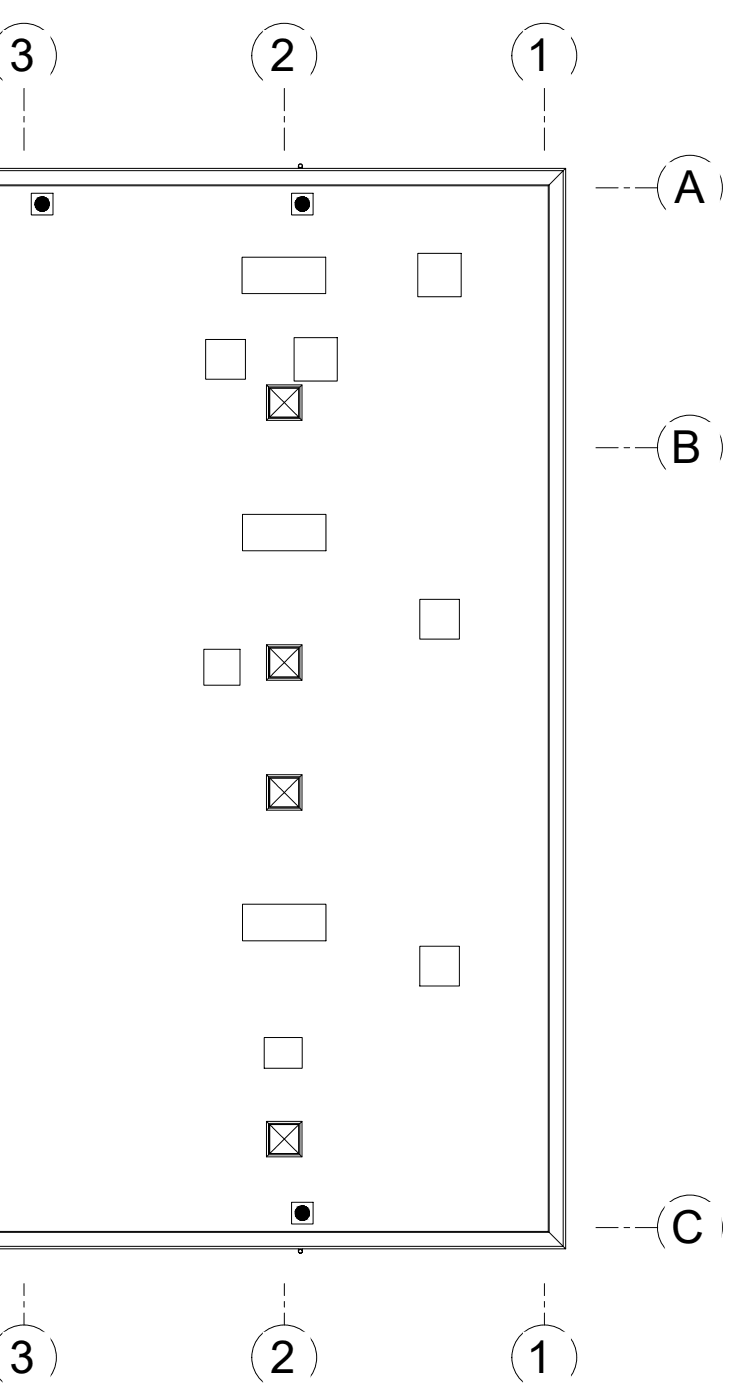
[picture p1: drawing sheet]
<svg xmlns="http://www.w3.org/2000/svg" width="137mm" height="262mm" viewBox="0 0 137 262" stroke-linecap="round" stroke-linejoin="round" font-family="sans-serif">
<defs><g id="words">
<g font-size="8.5">
<text x="1.7" y="13.3">3</text>
<text x="50.6" y="13.3">2</text>
<text x="98.6" y="13.3">1</text>
<text x="126.3" y="38.1">A</text>
<text x="125.6" y="86.8">B</text>
<text x="125.6" y="232.8">C</text>
<text x="1.7" y="257.2">3</text>
<text x="50.6" y="257.2">2</text>
<text x="98.6" y="257.2">1</text>
</g>
</g></defs>
<!-- layer: A-WALL -->
<path d="M0 32h105.4l.5-.5v202.4M0 34.6h102.8l-.2 .2M0 34.8h102.6M0 31.5h105.9M102.6 34.8v195.9h-102.6M0 230.9h102.8M102.6 230.7l.2 .2M102.8 230.9l2.6 2.6h-105.4M102.8 230.9v-196.3l2.6-2.6v201.5l.5 .4h-105.9" fill="none" stroke="#000" stroke-width=".19"/>
<!-- layer: A-GLAZ -->
<g fill="none" stroke="#000" stroke-width=".19">
<path d="M45.3 48.2h15.7v6.8h-15.7zM78.2 47.5h8.1v8.1h-8.1zM38.5 63.6h7.4v7.4h-7.4zM49.9 72.1v6.6l.4-.3M50.3 72.5h5.8v5.9h-5.8zM50.5 72.7v5.5l2.7-2.8M50.5 72.7v5.5h5.4v-5.5M50.5 72.7h5.4M53.2 75.4l2.7 2.8h-5.4M53.2 75.4l2.7-2.7v5.5M55 63.3h8.1v8.1h-8.1zM55.9 72.7h-5.4l2.7 2.7"/>
<path d="M56.1 78.4l.4 .3h-6.6M56.1 72.5l.4-.4v6.6M56.5 72.1h-6.6l.4 .4M45.4 96.4h15.6v6.8h-15.6zM78.6 112.3h7.4v7.4h-7.4zM38.2 121.6h6.7v6.8h-6.7zM49.9 120.8v6.6l.4-.4M50.3 121.2h5.8v5.8h-5.8zM50.5 121.4v5.4l2.7-2.7M50.5 121.4v5.4h5.4v-5.4M50.5 121.4h5.4M53.2 124.1l2.7 2.7h-5.4"/>
<path d="M53.2 124.1l2.7-2.7v5.4M55.9 121.4h-5.4l2.7 2.7M56.1 127l.4 .4h-6.6M56.1 121.2l.4-.4v6.6M56.5 120.8h-6.6l.4 .4M49.9 145.1v6.7l.4-.4M50.3 145.5h5.8v5.9h-5.8zM50.5 145.8v5.4l2.7-2.7M50.5 145.7h5.4v5.5h-5.4zM53.2 148.5l2.7 2.7h-5.4M53.2 148.5l2.7-2.7v5.4M55.9 145.8h-5.4l2.7 2.7"/>
<path d="M56.1 151.4l.4 .4h-6.6M56.1 145.5l.4-.4v6.7M56.5 145.1h-6.6l.4 .4M45.4 169.4h15.6v6.8h-15.6zM78.6 177.3h7.4v7.4h-7.4zM49.5 194.4h7.1v5.7h-7.1zM49.9 210.1v6.6l.4-.4M50.3 210.4h5.8v5.9h-5.8zM50.5 210.7v5.4l2.7-2.7M50.5 210.7v5.4h5.4v-5.4M50.5 210.7h5.4M53.2 213.4l2.7 2.7h-5.4"/>
<path d="M53.2 213.4l2.7-2.7v5.4M55.9 210.7h-5.4l2.7 2.7M56.1 216.3l.4 .4h-6.6M56.1 210.4l.4-.3v6.6M56.5 210.1h-6.6l.4 .3"/>
</g>
<!-- layer: P-SANR-FIXT -->
<g fill="none" stroke="#000" stroke-width=".19">
<path d="M5.9 36.2h4v4.1h-4zM54.6 36.2h4v4.1h-4zM55.9 31.1a.39 .39 0 0 1 .5-.4 .39 .39 0 0 1 .1 .6 .39 .39 0 0 1-.6-.1v-.1v.4M56.6 31.1v.4M54.6 225.2h4v4.1h-4zM55.9 233.9v.5M56.6 233.9v.5a.37 .37 0 0 0-.6-.3 .37 .37 0 0 0 0 .7 .37 .37 0 0 0 .6-.3v-.1a.36 .36 0 0 1-.5 .3 .36 .36 0 0 1-.1-.5 .36 .36 0 0 1 .6 0v.2"/>
<circle cx="56.2" cy="31.1" r=".36"/>
</g>
<!-- layer: A-DETL-GENF -->
<g fill="#000" stroke="#000" stroke-width=".19">
<path d="M7.7 36.9l.7 .1zM7.4 37h1z"/>
<path d="M7.4 37l1.2 .1-.2-.1zM7.1 37.1l.3-.1 1.2 .1z"/>
<path d="M7.4 39.5h1zM7.4 39.5h.7z"/>
<path d="M7.2 39.4l1.2 .1 .2-.1zM7.2 39.4l1.2 .1h-1z"/>
<path d="M7.1 37.1l1.8 .2-.3-.2zM7.1 37.1l1.8 .2h-2z"/>
<path d="M7.1 39.3h1.5zM7.1 39.3l1.5 .1z"/>
<path d="M6.9 39.1l1.7 .2 .3-.2zM6.9 39.1l1.7 .2h-1.5z"/>
<path d="M6.9 37.3l2 .1zM6.9 37.4h2z"/>
<path d="M6.9 39.1h2zM6.9 39.1h2z"/>
<path d="M6.9 37.4l2.2 .2-.2-.2zM6.9 37.4l2.2 .2h-2.4z"/>
<path d="M6.7 37.6l2.5 .3-.1-.3zM6.7 37.6l2.5 .3h-2.6z"/>
<path d="M6.7 38.9h2.4zM6.7 38.9h2.4z"/>
<path d="M6.7 38.9l2.2 .2 .2-.2zM6.7 38.9l2.2 .2h-2z"/>
<path d="M6.6 37.9l2.6 .3v-.3zM6.6 37.9l2.6 .3h-2.7z"/>
<path d="M6.6 38.5l2.5 .4 .1-.4zM6.6 38.5l2.5 .4h-2.4z"/>
<path d="M6.5 38.2l2.7 .1zM6.5 38.2l2.7 .1z"/>
<path d="M6.5 38.3l2.7 .2v-.2zM6.5 38.3l2.7 .2h-2.6z"/>
<path d="M56.4 36.9l.7 .1zM56.1 37h1z"/>
<path d="M56.1 37l1.3 .1-.3-.1zM55.8 37.1l.3-.1 1.3 .1z"/>
<path d="M56.1 39.5h1zM56.1 39.5h.6z"/>
<path d="M55.9 39.3h1.4zM55.9 39.3h1.5z"/>
<path d="M55.9 39.3l1.2 .2 .2-.2zM55.9 39.3l1.2 .2h-1z"/>
<path d="M55.8 37.1l1.8 .2-.2-.2zM55.8 37.1l1.8 .2h-2z"/>
<path d="M55.6 37.3l2 .1zM55.6 37.3l2 .1h-2z"/>
<path d="M55.6 39.1l1.8 .2 .2-.2zM55.6 39.1l1.8 .2h-1.5z"/>
<path d="M55.6 37.4l2.2 .2-.2-.2zM55.6 37.4l2.2 .2h-2.4z"/>
<path d="M55.4 38.9l2.2 .2 .2-.2zM55.4 38.9l2.2 .2h-2zM55.6 39.1h2zM55.6 39.1h2z"/>
<path d="M55.4 37.6h2.4zM55.4 37.6h2.4z"/>
<path d="M55.4 37.6l2.5 .3-.1-.3zM55.4 37.6l2.5 .3h-2.6z"/>
<path d="M55.4 38.8l2.4 .1v-.1zM55.4 38.8l2.4 .1h-2.4z"/>
<path d="M55.3 37.9l2.6 .3v-.3zM55.3 37.9l2.6 .3h-2.6z"/>
<path d="M55.3 38.5l2.6 .1zM55.3 38.5l2.6 .1z"/>
<path d="M55.3 38.6l2.5 .2 .1-.2zM55.3 38.6l2.5 .2h-2.4z"/>
<path d="M55.3 38.2l2.6 .3v-.3zM55.3 38.2l2.6 .3h-2.6z"/>
<path d="M56.4 225.9l.7 .1zM56.1 226h1z"/>
<path d="M56.1 226l1.2 .1-.2-.1zM55.9 226.1l.2-.1 1.2 .1z"/>
<path d="M56.1 228.5h1zM56.1 228.5l.6 .1z"/>
<path d="M55.9 226.1l1.4 .1zM55.8 226.2h1.5z"/>
<path d="M55.8 226.2l1.8 .1-.3-.1zM55.6 226.3l.2-.1 1.8 .1z"/>
<path d="M55.8 228.4l1.3 .1 .3-.1zM55.8 228.4l1.3 .1h-1z"/>
<path d="M55.6 226.3l2 .1zM55.6 226.3l2 .1z"/>
<path d="M55.6 226.4l2.2 .2-.2-.2zM55.6 226.4l2.2 .2h-2.4z"/>
<path d="M55.6 228.1l1.8 .3 .2-.3zM55.6 228.1l1.8 .3h-1.6z"/>
<path d="M55.4 226.6l2.5 .3-.1-.3zM55.4 226.6l2.5 .3h-2.6z"/>
<path d="M55.4 227.9l2.2 .2 .2-.2zM55.4 227.9l2.2 .2h-2z"/>
<path d="M55.3 226.9l2.6 .4v-.4zM55.3 226.9l2.6 .4h-2.6z"/>
<path d="M55.3 227.6h2.6zM55.3 227.6h2.6z"/>
<path d="M55.3 227.6l2.5 .3 .1-.3zM55.3 227.6l2.5 .3h-2.4z"/>
<path d="M55.3 227.3l2.6 .3v-.3zM55.3 227.3l2.6 .3h-2.6z"/>
</g>
<!-- layer: S-GRID-IDEN -->
<g fill="none" stroke="#000" stroke-width=".19">
<path d="M0 6.4a6.1 6.1 0 0 1 8.7-.3 6.1 6.1 0 0 1 0 8.7 6.1 6.1 0 0 1-8.7-.3M0 250.3a6.1 6.1 0 0 1 8.7-.4 6.1 6.1 0 0 1 0 8.8 6.1 6.1 0 0 1-8.7-.4"/>
<circle cx="53.2" cy="10.4" r="6.1"/>
<circle cx="101.9" cy="10.4" r="6.1"/>
<circle cx="129.2" cy="35.2" r="6.1"/>
<circle cx="129.2" cy="83.8" r="6.1"/>
<circle cx="129.2" cy="229.9" r="6.1"/>
<circle cx="53.2" cy="254.3" r="6.1"/>
<circle cx="101.9" cy="254.3" r="6.1"/>
</g>
<g fill="#fff" stroke="#fff" stroke-width=".19">
<path d="M124.7 30.5v11.1l10-11.1zM134.7 30.5v11.1h-10z"/>
<path d="M98 5.7v11.2l8.8-11.2zM106.8 5.7v11.2h-8.8z"/>
<path d="M98 249.6v11.1l8.8-11.1zM106.8 249.6v11.1h-8.8z"/>
<path d="M124.5 225.3v11.1l10.5-11.1zM135 225.3v11.1h-10.5z"/>
<path d="M.6 5.7v11.2l8.8-11.2zM9.4 5.7v11.2h-8.8z"/>
<path d="M.6 249.6v11.1l8.8-11.1zM9.4 249.6v11.1h-8.8z"/>
<path d="M49.3 5.7v11.2l8.8-11.2zM58.1 5.7v11.2h-8.8z"/>
<path d="M49.3 249.6v11.1l8.8-11.1zM58.1 249.6v11.1h-8.8z"/>
<path d="M124.7 79.2v11.1l10-11.1zM134.7 79.2v11.1h-10z"/>
</g>
<!-- layer: S-GRID -->
<g fill="none" stroke="#000" stroke-width=".19">
<path d="M4.5 16.6v4.2M53.2 16.6v4.2M101.9 16.6v4.2M4.5 21.8v1.1M4.5 24v4.2M53.2 21.8v1.1M53.2 24v4.2M101.9 21.8v1.1M101.9 24v4.2M111.6 35.2h4.1M116.8 35.2h1.1M118.9 35.2h4.2"/>
<path d="M111.6 83.9h4.1M116.8 83.9h1.1M118.9 83.9h4.2M111.6 230h4.1M116.8 230h1.1M118.9 230h4.2M4.5 240.5v2.2M4.5 243.8v1.1M4.5 246v2.2M53.2 240.5v2.2M53.2 243.8v1.1M53.2 246v2.2"/>
<path d="M101.9 240.5v2.2M101.9 243.8v1.1M101.9 246v2.2"/>
</g>
<use href="#words"/>
</svg>
